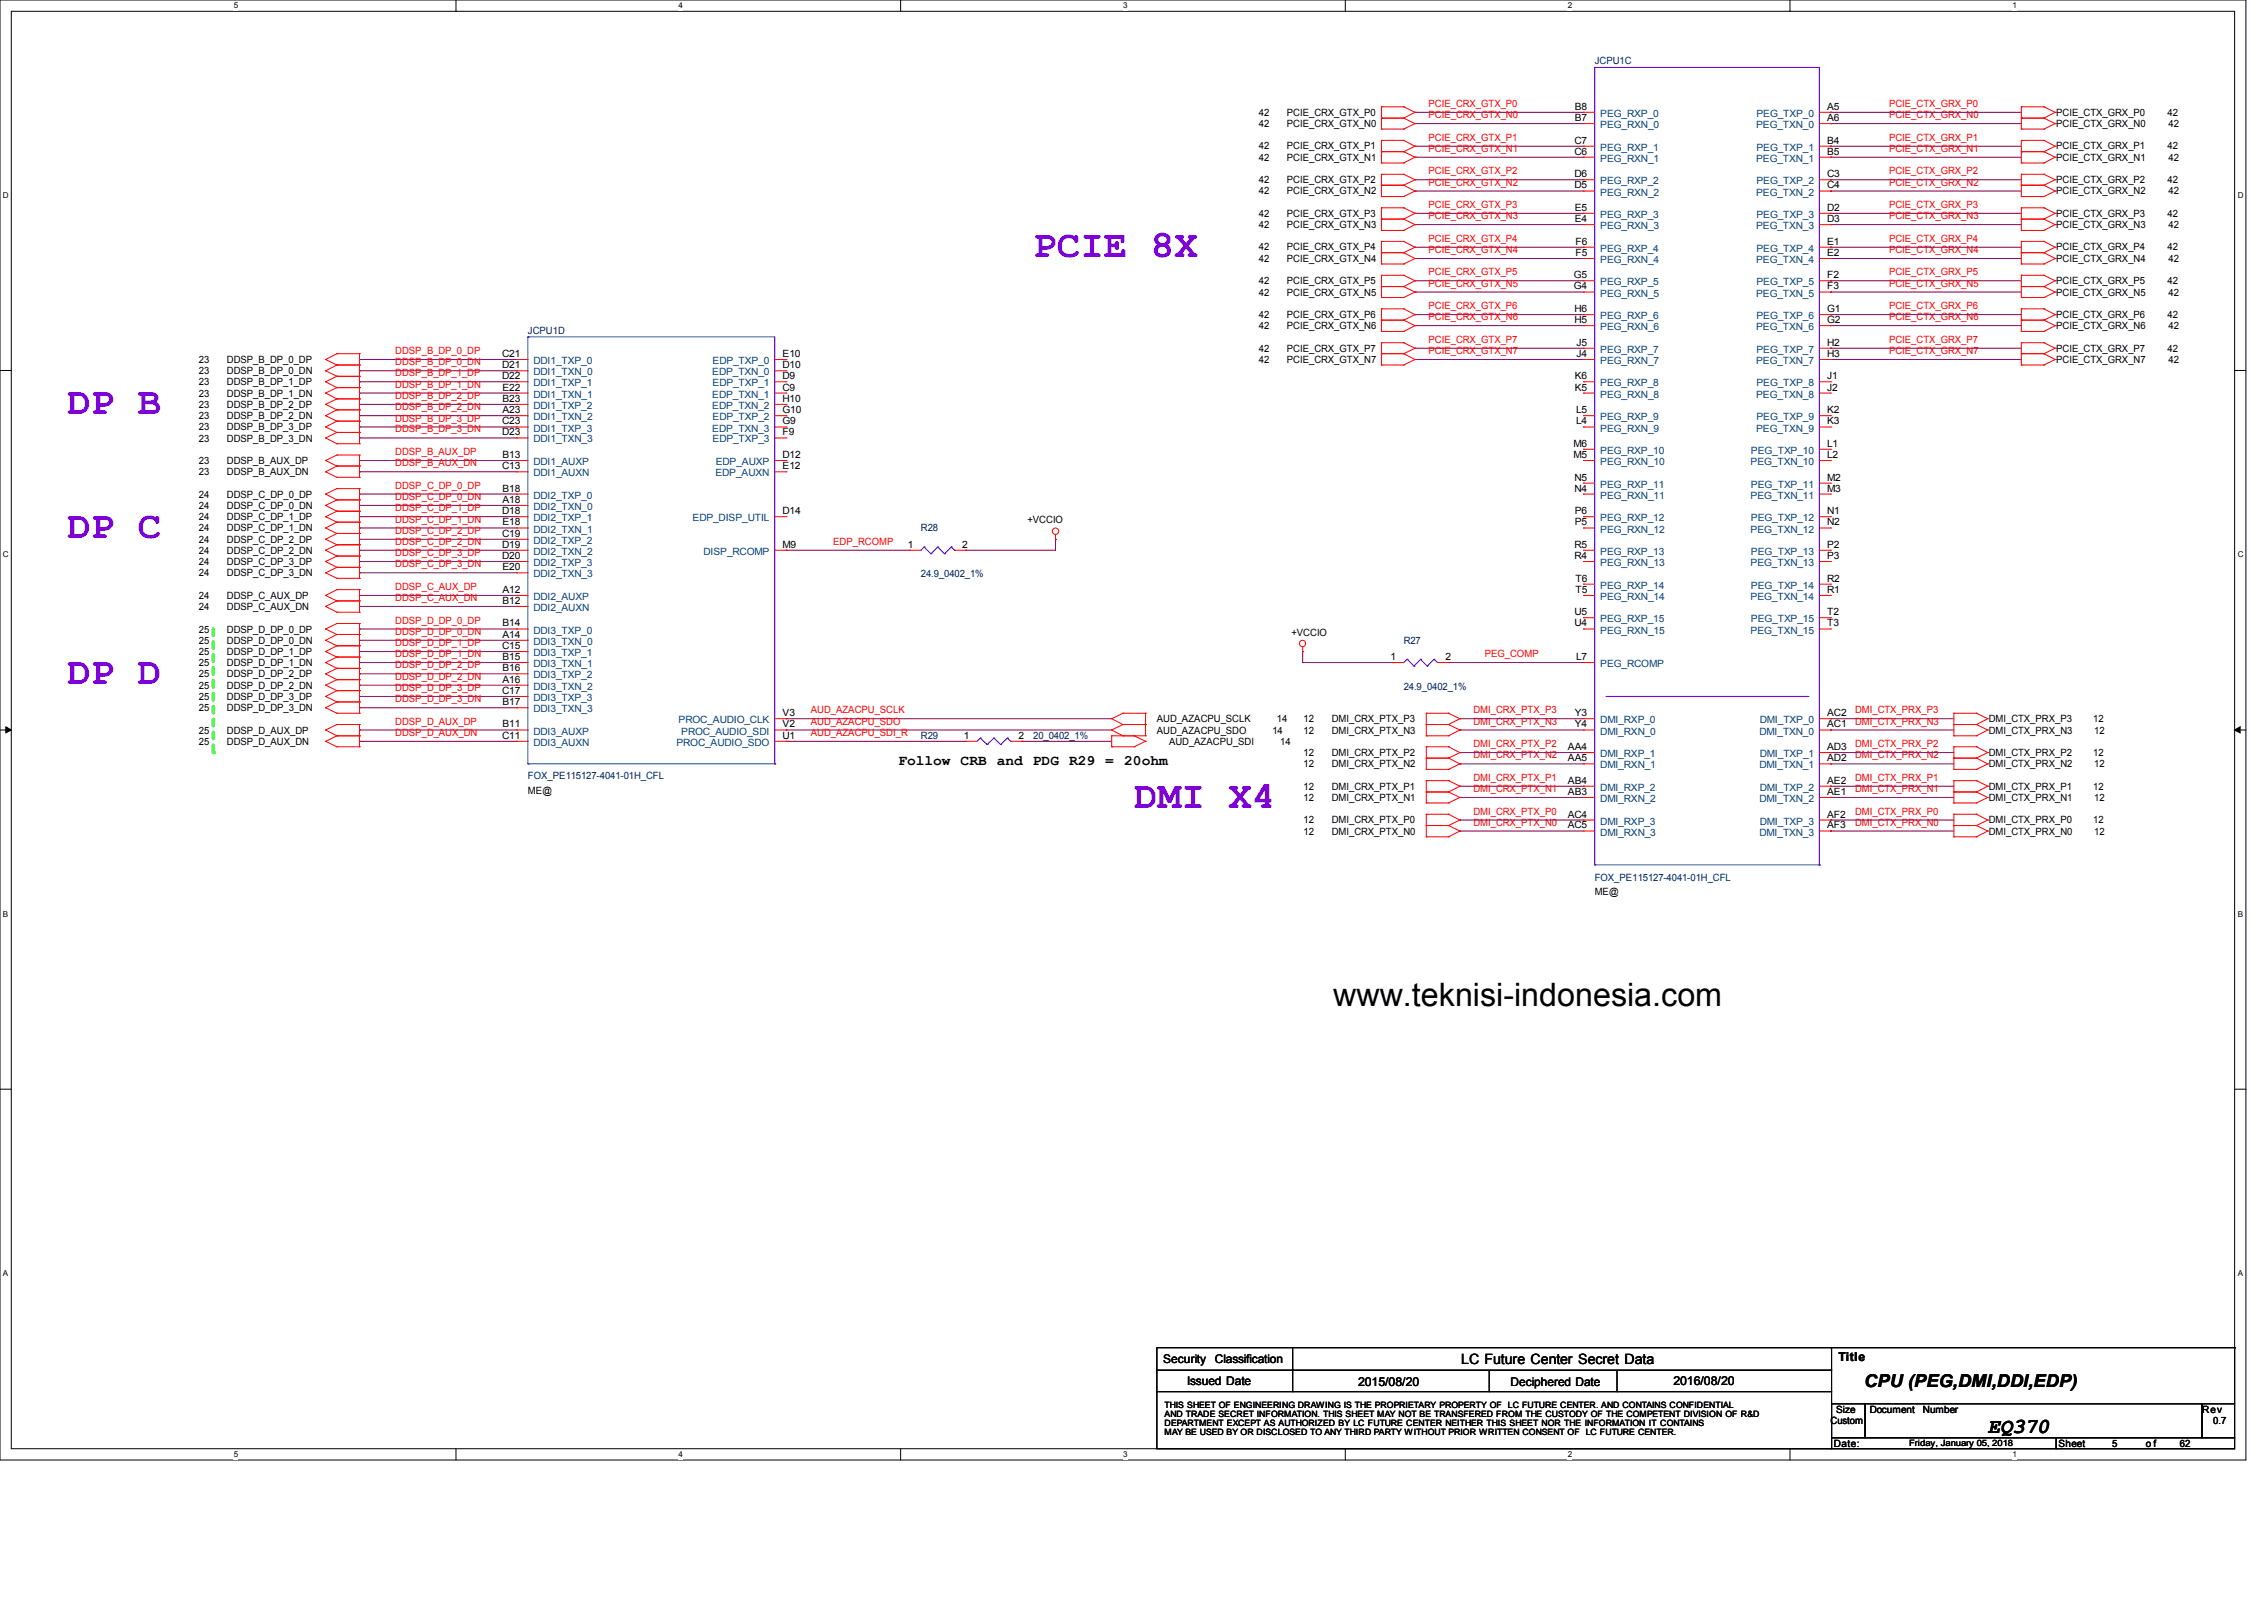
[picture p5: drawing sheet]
<svg xmlns="http://www.w3.org/2000/svg" width="297mm" height="210mm" viewBox="0 0 297 210" stroke-linecap="round" stroke-linejoin="round" font-family="sans-serif">
<defs><g id="words">
<g font-size="5.1" fill="#8000ff">
<text x="135.5" y="33.7">PCIE 8X</text>
<text x="8.8" y="54.4">DP B</text>
<text x="8.8" y="70.6">DP C</text>
<text x="8.8" y="89.7">DP D</text>
<text x="148.8" y="105.9">DMI X4</text>
</g>
<text font-size="4.2" x="174.9" y="131.9">www.teknisi-indonesia.com</text>
<text font-size="2.8" x="260.8" y="188">EQ370</text>
<text font-size="2.3" x="244.6" y="181.9">CPU (PEG,DMI,DDI,EDP)</text>
<g font-size="1.9">
<text x="117.9" y="100.3">Follow CRB and PDG R29 =</text>
<text x="147.5" y="100.3">20ohm</text>
<text x="191.7" y="178.9">LC Future Center Secret Data</text>
</g>
<g font-size="1.6">
<text x="152.6" y="178.8">Security</text>
<text x="159.4" y="178.8">Classification</text>
<text x="241.2" y="178.5">Title</text>
<text x="155.7" y="181.6">Issued Date</text>
<text x="178.2" y="181.8">2015/08/20</text>
<text x="198.2" y="181.8">Deciphered Date</text>
<text x="219.5" y="181.6">2016/08/20</text>
</g>
<g font-size="1.3" fill="#000080">
<text x="209.2" y="8.4">JCPU1C</text>
<text x="69.3" y="43.8">JCPU1D</text>
<text x="120.8" y="69.7">R28</text>
<text x="120.8" y="75.7">24.9_0402_1%</text>
<text x="184.1" y="84.4">R27</text>
<text x="184.1" y="90.5">24.9_0402_1%</text>
<text x="120.8" y="96.9">R29</text>
<text x="135.5" y="96.9">20_0402_1%</text>
<text x="69.3" y="102.2">FOX_PE115127-4041-01H_CFL</text>
<text x="209.2" y="115.5">FOX_PE115127-4041-01H_CFL</text>
</g>
<g font-size="1.3">
<text x="165.1" y="15.2">42</text>
<text x="165.1" y="16.7">42</text>
<text x="168.8" y="15.2">PCIE_CRX_GTX_P0</text>
<text x="168.8" y="16.7">PCIE_CRX_GTX_N0</text>
<text x="206.6" y="15.9">B7</text>
<text x="206.6" y="14.4">B8</text>
<text x="239.7" y="15.9">A6</text>
<text x="239.7" y="14.4">A5</text>
<text x="269.7" y="16.7">PCIE_CTX_GRX_N0</text>
<text x="269.7" y="15.2">PCIE_CTX_GRX_P0</text>
<text x="284.3" y="15.2">42</text>
<text x="284.5" y="16.7">42</text>
<text x="165.1" y="19.6">42</text>
<text x="165.1" y="21.1">42</text>
<text x="168.8" y="19.6">PCIE_CRX_GTX_P1</text>
<text x="168.8" y="21.1">PCIE_CRX_GTX_N1</text>
<text x="206.5" y="23.2">D6</text>
<text x="206.5" y="20.3">C6</text>
<text x="206.5" y="18.8">C7</text>
<text x="239.7" y="23.2">C3</text>
<text x="239.7" y="20.3">B5</text>
<text x="239.7" y="18.8">B4</text>
<text x="269.7" y="21.1">PCIE_CTX_GRX_N1</text>
<text x="269.7" y="19.6">PCIE_CTX_GRX_P1</text>
<text x="284.3" y="19.6">42</text>
<text x="284.5" y="21.1">42</text>
<text x="165.1" y="24">42</text>
<text x="165.1" y="25.5">42</text>
<text x="165.1" y="28.4">42</text>
<text x="165.1" y="29.9">42</text>
<text x="168.8" y="24">PCIE_CRX_GTX_P2</text>
<text x="168.8" y="25.5">PCIE_CRX_GTX_N2</text>
<text x="168.8" y="28.4">PCIE_CRX_GTX_P3</text>
<text x="168.8" y="29.9">PCIE_CRX_GTX_N3</text>
<text x="206.5" y="24.7">D5</text>
<text x="206.6" y="27.6">E5</text>
<text x="206.6" y="29.1">E4</text>
<text x="239.7" y="27.6">D2</text>
<text x="239.7" y="29.1">D3</text>
<text x="239.7" y="24.7">C4</text>
<text x="269.7" y="25.5">PCIE_CTX_GRX_N2</text>
<text x="269.7" y="24">PCIE_CTX_GRX_P2</text>
<text x="269.7" y="29.9">PCIE_CTX_GRX_N3</text>
<text x="269.7" y="28.4">PCIE_CTX_GRX_P3</text>
<text x="284.3" y="24">42</text>
<text x="284.3" y="28.4">42</text>
<text x="284.5" y="25.5">42</text>
<text x="284.5" y="29.9">42</text>
<text x="165.1" y="32.9">42</text>
<text x="165.1" y="34.3">42</text>
<text x="168.8" y="32.9">PCIE_CRX_GTX_P4</text>
<text x="168.8" y="34.3">PCIE_CRX_GTX_N4</text>
<text x="206.7" y="32.1">F6</text>
<text x="206.7" y="33.6">F5</text>
<text x="239.7" y="33.6">E2</text>
<text x="239.7" y="32.1">E1</text>
<text x="269.7" y="34.3">PCIE_CTX_GRX_N4</text>
<text x="269.7" y="32.9">PCIE_CTX_GRX_P4</text>
<text x="284.3" y="32.9">42</text>
<text x="284.5" y="34.3">42</text>
<text x="165.1" y="37.3">42</text>
<text x="165.1" y="38.8">42</text>
<text x="165.1" y="41.7">42</text>
<text x="168.8" y="37.3">PCIE_CRX_GTX_P5</text>
<text x="168.8" y="38.8">PCIE_CRX_GTX_N5</text>
<text x="168.8" y="41.7">PCIE_CRX_GTX_P6</text>
<text x="206.5" y="38">G4</text>
<text x="206.5" y="36.5">G5</text>
<text x="206.5" y="40.9">H6</text>
<text x="239.7" y="40.9">G1</text>
<text x="239.7" y="36.5">F2</text>
<text x="239.7" y="38">F3</text>
<text x="269.7" y="38.8">PCIE_CTX_GRX_N5</text>
<text x="269.7" y="37.3">PCIE_CTX_GRX_P5</text>
<text x="269.7" y="41.7">PCIE_CTX_GRX_P6</text>
<text x="284.3" y="37.3">42</text>
<text x="284.3" y="41.7">42</text>
<text x="284.5" y="38.8">42</text>
<text x="26.1" y="47.6">23</text>
<text x="29.8" y="47.6">DDSP_B_DP_0_DP</text>
<text x="65.9" y="46.8">C21</text>
<text x="102.7" y="46.8">E10</text>
<text x="165.1" y="43.2">42</text>
<text x="165.1" y="46.1">42</text>
<text x="165.1" y="47.6">42</text>
<text x="168.8" y="43.2">PCIE_CRX_GTX_N6</text>
<text x="168.8" y="46.1">PCIE_CRX_GTX_P7</text>
<text x="168.8" y="47.6">PCIE_CRX_GTX_N7</text>
<text x="206.5" y="42.4">H5</text>
<text x="206.8" y="45.3">J5</text>
<text x="206.8" y="46.8">J4</text>
<text x="239.7" y="46.8">H3</text>
<text x="239.7" y="45.3">H2</text>
<text x="239.7" y="42.4">G2</text>
<text x="269.7" y="43.2">PCIE_CTX_GRX_N6</text>
<text x="269.7" y="47.6">PCIE_CTX_GRX_N7</text>
<text x="269.7" y="46.1">PCIE_CTX_GRX_P7</text>
<text x="284.3" y="46.1">42</text>
<text x="284.5" y="43.2">42</text>
<text x="284.5" y="47.6">42</text>
<text x="26.1" y="49.1">23</text>
<text x="26.1" y="50.5">23</text>
<text x="26.1" y="52">23</text>
<text x="26.1" y="53.5">23</text>
<text x="29.8" y="49.1">DDSP_B_DP_0_DN</text>
<text x="29.8" y="50.5">DDSP_B_DP_1_DP</text>
<text x="29.8" y="52">DDSP_B_DP_1_DN</text>
<text x="29.8" y="53.5">DDSP_B_DP_2_DP</text>
<text x="65.9" y="48.3">D21</text>
<text x="65.9" y="49.7">D22</text>
<text x="65.9" y="52.7">B23</text>
<text x="65.9" y="51.2">E22</text>
<text x="102.7" y="49.7">D9</text>
<text x="102.7" y="48.3">D10</text>
<text x="102.7" y="52.7">H10</text>
<text x="102.7" y="51.2">C9</text>
<text x="206.6" y="51.2">K5</text>
<text x="206.6" y="49.7">K6</text>
<text x="239.7" y="51.2">J2</text>
<text x="239.7" y="49.7">J1</text>
<text x="26.1" y="54.9">23</text>
<text x="26.1" y="56.4">23</text>
<text x="26.1" y="57.9">23</text>
<text x="29.8" y="54.9">DDSP_B_DP_2_DN</text>
<text x="29.8" y="56.4">DDSP_B_DP_3_DP</text>
<text x="29.8" y="57.9">DDSP_B_DP_3_DN</text>
<text x="65.9" y="55.7">C23</text>
<text x="65.9" y="57.1">D23</text>
<text x="65.9" y="54.2">A23</text>
<text x="102.7" y="57.1">F9</text>
<text x="102.7" y="55.7">G9</text>
<text x="102.7" y="54.2">G10</text>
<text x="206.4" y="58.6">M6</text>
<text x="206.8" y="54.2">L5</text>
<text x="206.8" y="55.7">L4</text>
<text x="239.7" y="54.2">K2</text>
<text x="239.7" y="55.7">K3</text>
<text x="239.7" y="58.6">L1</text>
<text x="26.1" y="65.3">24</text>
<text x="26.1" y="60.9">23</text>
<text x="26.1" y="62.3">23</text>
<text x="29.8" y="60.9">DDSP_B_AUX_DP</text>
<text x="29.8" y="62.3">DDSP_B_AUX_DN</text>
<text x="29.8" y="65.3">DDSP_C_DP_0_DP</text>
<text x="65.9" y="61.6">C13</text>
<text x="65.9" y="60.1">B13</text>
<text x="65.9" y="64.5">B18</text>
<text x="65.9" y="66">A18</text>
<text x="102.7" y="61.6">E12</text>
<text x="102.7" y="60.1">D12</text>
<text x="206.4" y="60.1">M5</text>
<text x="206.5" y="64.5">N4</text>
<text x="206.5" y="63">N5</text>
<text x="239.7" y="64.5">M3</text>
<text x="239.7" y="63">M2</text>
<text x="239.7" y="60.1">L2</text>
<text x="26.1" y="68.2">24</text>
<text x="26.1" y="69.7">24</text>
<text x="26.1" y="71.2">24</text>
<text x="26.1" y="66.8">24</text>
<text x="29.8" y="68.2">DDSP_C_DP_1_DP</text>
<text x="29.8" y="69.7">DDSP_C_DP_1_DN</text>
<text x="29.8" y="71.2">DDSP_C_DP_2_DP</text>
<text x="29.8" y="66.8">DDSP_C_DP_0_DN</text>
<text x="65.9" y="67.4">D18</text>
<text x="65.9" y="70.4">C19</text>
<text x="65.9" y="71.8">D19</text>
<text x="65.9" y="68.9">E18</text>
<text x="102.7" y="67.4">D14</text>
<text x="102.7" y="71.8">M9</text>
<text x="119.1" y="71.8">1</text>
<text x="126.2" y="71.8">2</text>
<text x="134.8" y="68.7">+VCCIO</text>
<text x="206.5" y="71.8">R5</text>
<text x="206.6" y="68.9">P5</text>
<text x="206.6" y="67.4">P6</text>
<text x="239.7" y="71.8">P2</text>
<text x="239.7" y="67.4">N1</text>
<text x="239.7" y="68.9">N2</text>
<text x="26.1" y="72.6">24</text>
<text x="26.1" y="74.1">24</text>
<text x="26.1" y="75.6">24</text>
<text x="29.8" y="72.6">DDSP_C_DP_2_DN</text>
<text x="29.8" y="74.1">DDSP_C_DP_3_DP</text>
<text x="29.8" y="75.6">DDSP_C_DP_3_DN</text>
<text x="65.9" y="73.3">D20</text>
<text x="65.9" y="77.8">A12</text>
<text x="65.9" y="74.8">E20</text>
<text x="206.5" y="73.3">R4</text>
<text x="206.7" y="76.3">T6</text>
<text x="206.7" y="77.8">T5</text>
<text x="239.7" y="76.3">R2</text>
<text x="239.7" y="77.8">R1</text>
<text x="239.7" y="73.3">P3</text>
<text x="26.1" y="78.5">24</text>
<text x="26.1" y="80">24</text>
<text x="26.1" y="83">25</text>
<text x="29.8" y="78.5">DDSP_C_AUX_DP</text>
<text x="29.8" y="80">DDSP_C_AUX_DN</text>
<text x="29.8" y="83">DDSP_D_DP_0_DP</text>
<text x="65.9" y="79.2">B12</text>
<text x="65.9" y="83.7">A14</text>
<text x="65.9" y="82.2">B14</text>
<text x="169.4" y="83.4">+VCCIO</text>
<text x="206.5" y="82.2">U4</text>
<text x="206.5" y="80.7">U5</text>
<text x="239.7" y="82.2">T3</text>
<text x="239.7" y="80.7">T2</text>
<text x="26.1" y="85.9">25</text>
<text x="26.1" y="87.4">25</text>
<text x="26.1" y="88.9">25</text>
<text x="26.1" y="84.4">25</text>
<text x="29.8" y="85.9">DDSP_D_DP_1_DP</text>
<text x="29.8" y="87.4">DDSP_D_DP_1_DN</text>
<text x="29.8" y="88.9">DDSP_D_DP_2_DP</text>
<text x="29.8" y="84.4">DDSP_D_DP_0_DN</text>
<text x="65.9" y="85.1">C15</text>
<text x="65.9" y="89.5">A16</text>
<text x="65.9" y="88.1">B16</text>
<text x="65.9" y="86.6">B15</text>
<text x="182.4" y="86.6">1</text>
<text x="189.6" y="86.6">2</text>
<text x="206.8" y="86.6">L7</text>
<text x="26.1" y="90.3">25</text>
<text x="26.1" y="91.8">25</text>
<text x="26.1" y="93.3">25</text>
<text x="29.8" y="90.3">DDSP_D_DP_2_DN</text>
<text x="29.8" y="91.8">DDSP_D_DP_3_DP</text>
<text x="29.8" y="93.3">DDSP_D_DP_3_DN</text>
<text x="65.9" y="91">C17</text>
<text x="65.9" y="95.4">B11</text>
<text x="65.9" y="92.5">B17</text>
<text x="102.7" y="93.9">V3</text>
<text x="102.7" y="95.4">V2</text>
<text x="151.8" y="94.7">AUD_AZACPU_SCLK</text>
<text x="167.5" y="94.7">14</text>
<text x="171" y="94.7">12</text>
<text x="174.7" y="94.7">DMI_CRX_PTX_P3</text>
<text x="206.6" y="95.4">Y4</text>
<text x="206.6" y="93.9">Y3</text>
<text x="239.7" y="93.9">AC2</text>
<text x="239.7" y="95.4">AC1</text>
<text x="260.9" y="94.7">DMI_CTX_PRX_P3</text>
<text x="274.6" y="94.7">12</text>
<text x="26.1" y="96.2">25</text>
<text x="26.1" y="97.7">25</text>
<text x="29.8" y="96.2">DDSP_D_AUX_DP</text>
<text x="29.8" y="97.7">DDSP_D_AUX_DN</text>
<text x="65.9" y="96.9">C11</text>
<text x="102.7" y="96.9">U1</text>
<text x="126.4" y="96.9">1</text>
<text x="133.6" y="96.9">2</text>
<text x="151.8" y="96.2">AUD_AZACPU_SDO</text>
<text x="153.4" y="97.7">AUD_AZACPU_SDI</text>
<text x="166.9" y="96.2">14</text>
<text x="167.9" y="97.7">14</text>
<text x="171" y="96.2">12</text>
<text x="171" y="99.1">12</text>
<text x="171" y="100.6">12</text>
<text x="174.7" y="96.2">DMI_CRX_PTX_N3</text>
<text x="174.7" y="99.1">DMI_CRX_PTX_P2</text>
<text x="174.7" y="100.6">DMI_CRX_PTX_N2</text>
<text x="205.7" y="99.9">AA5</text>
<text x="205.7" y="98.4">AA4</text>
<text x="239.7" y="99.9">AD2</text>
<text x="239.7" y="98.4">AD3</text>
<text x="260.9" y="96.2">DMI_CTX_PRX_N3</text>
<text x="260.9" y="100.6">DMI_CTX_PRX_N2</text>
<text x="260.9" y="99.1">DMI_CTX_PRX_P2</text>
<text x="274.6" y="99.1">12</text>
<text x="274.7" y="96.2">12</text>
<text x="274.7" y="100.6">12</text>
<text x="69.3" y="104.2">ME@</text>
<text x="171" y="108">12</text>
<text x="171" y="105.1">12</text>
<text x="171" y="103.6">12</text>
<text x="174.7" y="108">DMI_CRX_PTX_P0</text>
<text x="174.7" y="105.1">DMI_CRX_PTX_N1</text>
<text x="174.7" y="103.6">DMI_CRX_PTX_P1</text>
<text x="205.7" y="107.2">AC4</text>
<text x="205.7" y="102.8">AB4</text>
<text x="205.7" y="104.3">AB3</text>
<text x="239.7" y="102.8">AE2</text>
<text x="239.7" y="104.3">AE1</text>
<text x="239.7" y="107.2">AF2</text>
<text x="260.9" y="108">DMI_CTX_PRX_P0</text>
<text x="260.9" y="103.6">DMI_CTX_PRX_P1</text>
<text x="260.9" y="105.1">DMI_CTX_PRX_N1</text>
<text x="274.6" y="108">12</text>
<text x="274.6" y="103.6">12</text>
<text x="274.7" y="105.1">12</text>
<text x="171" y="109.5">12</text>
<text x="174.7" y="109.5">DMI_CRX_PTX_N0</text>
<text x="205.7" y="108.7">AC5</text>
<text x="239.7" y="108.7">AF3</text>
<text x="260.9" y="109.5">DMI_CTX_PRX_N0</text>
<text x="274.7" y="109.5">12</text>
<text x="209.2" y="117.4">ME@</text>
<text x="240.9" y="185.3">Size</text>
<text x="245.3" y="185.3">Document</text>
<text x="252.3" y="185.3">Number</text>
<text x="288.9" y="185.3">Rev</text>
<text x="240.1" y="186.8">Custom</text>
<text x="240.6" y="189.8">Date:</text>
<text x="270" y="189.8">Sheet</text>
<text x="277.1" y="189.8">5</text>
<text x="281.5" y="189.8">o f</text>
<text x="285.9" y="189.8">62</text>
<text x="290.4" y="186.8">0.7</text>
</g>
<g font-size="1.3" fill="#f00">
<text x="187.4" y="14">PCIE_CRX_GTX_P0</text>
<text x="187.4" y="15.5">PCIE_CRX_GTX_N0</text>
<text x="247.8" y="15.5">PCIE_CTX_GRX_N0</text>
<text x="247.8" y="14">PCIE_CTX_GRX_P0</text>
<text x="187.4" y="18.5">PCIE_CRX_GTX_P1</text>
<text x="187.4" y="19.9">PCIE_CRX_GTX_N1</text>
<text x="187.4" y="22.9">PCIE_CRX_GTX_P2</text>
<text x="247.8" y="18.5">PCIE_CTX_GRX_P1</text>
<text x="247.8" y="19.9">PCIE_CTX_GRX_N1</text>
<text x="247.8" y="22.9">PCIE_CTX_GRX_P2</text>
<text x="187.4" y="24.3">PCIE_CRX_GTX_N2</text>
<text x="187.4" y="27.3">PCIE_CRX_GTX_P3</text>
<text x="187.4" y="28.7">PCIE_CRX_GTX_N3</text>
<text x="247.8" y="24.3">PCIE_CTX_GRX_N2</text>
<text x="247.8" y="27.3">PCIE_CTX_GRX_P3</text>
<text x="247.8" y="28.7">PCIE_CTX_GRX_N3</text>
<text x="187.4" y="31.7">PCIE_CRX_GTX_P4</text>
<text x="187.4" y="33.2">PCIE_CRX_GTX_N4</text>
<text x="247.8" y="33.2">PCIE_CTX_GRX_N4</text>
<text x="247.8" y="31.7">PCIE_CTX_GRX_P4</text>
<text x="187.4" y="36.1">PCIE_CRX_GTX_P5</text>
<text x="187.4" y="37.6">PCIE_CRX_GTX_N5</text>
<text x="187.4" y="40.6">PCIE_CRX_GTX_P6</text>
<text x="187.4" y="42">PCIE_CRX_GTX_N6</text>
<text x="247.8" y="36.1">PCIE_CTX_GRX_P5</text>
<text x="247.8" y="37.6">PCIE_CTX_GRX_N5</text>
<text x="247.8" y="42">PCIE_CTX_GRX_N6</text>
<text x="247.8" y="40.6">PCIE_CTX_GRX_P6</text>
<text x="51.9" y="46.4">DDSP_B_DP_0_DP</text>
<text x="51.9" y="47.9">DDSP_B_DP_0_DN</text>
<text x="187.4" y="45">PCIE_CRX_GTX_P7</text>
<text x="187.4" y="46.4">PCIE_CRX_GTX_N7</text>
<text x="247.8" y="45">PCIE_CTX_GRX_P7</text>
<text x="247.8" y="46.4">PCIE_CTX_GRX_N7</text>
<text x="51.9" y="49.4">DDSP_B_DP_1_DP</text>
<text x="51.9" y="50.8">DDSP_B_DP_1_DN</text>
<text x="51.9" y="52.3">DDSP_B_DP_2_DP</text>
<text x="51.9" y="53.8">DDSP_B_DP_2_DN</text>
<text x="51.9" y="55.3">DDSP_B_DP_3_DP</text>
<text x="51.9" y="56.7">DDSP_B_DP_3_DN</text>
<text x="51.9" y="59.7">DDSP_B_AUX_DP</text>
<text x="51.9" y="61.2">DDSP_B_AUX_DN</text>
<text x="51.9" y="64.1">DDSP_C_DP_0_DP</text>
<text x="51.9" y="65.6">DDSP_C_DP_0_DN</text>
<text x="51.9" y="67.1">DDSP_C_DP_1_DP</text>
<text x="51.9" y="68.5">DDSP_C_DP_1_DN</text>
<text x="51.9" y="70">DDSP_C_DP_2_DP</text>
<text x="51.9" y="71.5">DDSP_C_DP_2_DN</text>
<text x="109.3" y="71.5">EDP_RCOMP</text>
<text x="51.9" y="72.9">DDSP_C_DP_3_DP</text>
<text x="51.9" y="74.4">DDSP_C_DP_3_DN</text>
<text x="51.9" y="77.4">DDSP_C_AUX_DP</text>
<text x="51.9" y="78.8">DDSP_C_AUX_DN</text>
<text x="51.9" y="81.8">DDSP_D_DP_0_DP</text>
<text x="51.9" y="83.3">DDSP_D_DP_0_DN</text>
<text x="51.9" y="84.8">DDSP_D_DP_1_DP</text>
<text x="51.9" y="86.2">DDSP_D_DP_1_DN</text>
<text x="51.9" y="87.7">DDSP_D_DP_2_DP</text>
<text x="51.9" y="89.2">DDSP_D_DP_2_DN</text>
<text x="194.8" y="86.2">PEG_COMP</text>
<text x="51.9" y="90.6">DDSP_D_DP_3_DP</text>
<text x="51.9" y="92.1">DDSP_D_DP_3_DN</text>
<text x="51.9" y="95">DDSP_D_AUX_DP</text>
<text x="106.4" y="93.6">AUD_AZACPU_SCLK</text>
<text x="106.4" y="95">AUD_AZACPU_SDO</text>
<text x="193.3" y="95">DMI_CRX_PTX_N3</text>
<text x="193.3" y="93.6">DMI_CRX_PTX_P3</text>
<text x="243.4" y="93.6">DMI_CTX_PRX_P3</text>
<text x="243.4" y="95">DMI_CTX_PRX_N3</text>
<text x="51.9" y="96.5">DDSP_D_AUX_DN</text>
<text x="106.4" y="96.5">AUD_AZACPU_SDI_R</text>
<text x="193.3" y="99.5">DMI_CRX_PTX_N2</text>
<text x="193.3" y="98">DMI_CRX_PTX_P2</text>
<text x="243.4" y="99.5">DMI_CTX_PRX_N2</text>
<text x="243.4" y="98">DMI_CTX_PRX_P2</text>
<text x="193.3" y="106.8">DMI_CRX_PTX_P0</text>
<text x="193.3" y="102.4">DMI_CRX_PTX_P1</text>
<text x="193.3" y="103.9">DMI_CRX_PTX_N1</text>
<text x="243.4" y="106.8">DMI_CTX_PRX_P0</text>
<text x="243.4" y="103.9">DMI_CTX_PRX_N1</text>
<text x="243.4" y="102.4">DMI_CTX_PRX_P1</text>
<text x="193.3" y="108.3">DMI_CRX_PTX_N0</text>
<text x="243.4" y="108.3">DMI_CTX_PRX_N0</text>
</g>
<g font-size="1.3" fill="#004080">
<text x="209.9" y="16.8">PEG_RXN_0</text>
<text x="209.9" y="15.3">PEG_RXP_0</text>
<text x="230.4" y="16.8">PEG_TXN_0</text>
<text x="230.4" y="15.3">PEG_TXP_0</text>
<text x="209.9" y="21.2">PEG_RXN_1</text>
<text x="209.9" y="19.8">PEG_RXP_1</text>
<text x="230.4" y="21.2">PEG_TXN_1</text>
<text x="230.4" y="19.8">PEG_TXP_1</text>
<text x="209.9" y="28.6">PEG_RXP_3</text>
<text x="209.9" y="25.7">PEG_RXN_2</text>
<text x="209.9" y="24.2">PEG_RXP_2</text>
<text x="230.4" y="25.7">PEG_TXN_2</text>
<text x="230.4" y="28.6">PEG_TXP_3</text>
<text x="230.4" y="24.2">PEG_TXP_2</text>
<text x="209.9" y="34.5">PEG_RXN_4</text>
<text x="209.9" y="33">PEG_RXP_4</text>
<text x="209.9" y="30.1">PEG_RXN_3</text>
<text x="230.4" y="34.5">PEG_TXN_4</text>
<text x="230.4" y="30.1">PEG_TXN_3</text>
<text x="230.4" y="33">PEG_TXP_4</text>
<text x="209.9" y="38.9">PEG_RXN_5</text>
<text x="209.9" y="41.9">PEG_RXP_6</text>
<text x="209.9" y="37.4">PEG_RXP_5</text>
<text x="230.4" y="38.9">PEG_TXN_5</text>
<text x="230.4" y="41.9">PEG_TXP_6</text>
<text x="230.4" y="37.4">PEG_TXP_5</text>
<text x="70" y="47.8">DDI1_TXP_0</text>
<text x="93.5" y="47.8">EDP_TXP_0</text>
<text x="209.9" y="43.3">PEG_RXN_6</text>
<text x="209.9" y="46.3">PEG_RXP_7</text>
<text x="209.9" y="47.8">PEG_RXN_7</text>
<text x="230.4" y="47.8">PEG_TXN_7</text>
<text x="230.4" y="43.3">PEG_TXN_6</text>
<text x="230.4" y="46.3">PEG_TXP_7</text>
<text x="70" y="53.6">DDI1_TXP_2</text>
<text x="70" y="49.2">DDI1_TXN_0</text>
<text x="70" y="50.7">DDI1_TXP_1</text>
<text x="70" y="52.2">DDI1_TXN_1</text>
<text x="93.4" y="49.2">EDP_TXN_0</text>
<text x="93.4" y="53.6">EDP_TXN_2</text>
<text x="93.4" y="52.2">EDP_TXN_1</text>
<text x="93.5" y="50.7">EDP_TXP_1</text>
<text x="209.9" y="52.2">PEG_RXN_8</text>
<text x="209.9" y="50.7">PEG_RXP_8</text>
<text x="230.4" y="52.2">PEG_TXN_8</text>
<text x="230.4" y="50.7">PEG_TXP_8</text>
<text x="70" y="56.6">DDI1_TXP_3</text>
<text x="70" y="55.1">DDI1_TXN_2</text>
<text x="70" y="58">DDI1_TXN_3</text>
<text x="93.4" y="56.6">EDP_TXN_3</text>
<text x="93.5" y="58">EDP_TXP_3</text>
<text x="93.5" y="55.1">EDP_TXP_2</text>
<text x="209.9" y="55.1">PEG_RXP_9</text>
<text x="209.9" y="56.6">PEG_RXN_9</text>
<text x="209.9" y="59.5">PEG_RXP_10</text>
<text x="229.7" y="59.5">PEG_TXP_10</text>
<text x="230.4" y="56.6">PEG_TXN_9</text>
<text x="230.4" y="55.1">PEG_TXP_9</text>
<text x="70" y="62.5">DDI1_AUXN</text>
<text x="70" y="65.4">DDI2_TXP_0</text>
<text x="70" y="61">DDI1_AUXP</text>
<text x="93.9" y="62.5">EDP_AUXN</text>
<text x="93.9" y="61">EDP_AUXP</text>
<text x="209.9" y="65.4">PEG_RXN_11</text>
<text x="209.9" y="64">PEG_RXP_11</text>
<text x="209.9" y="61">PEG_RXN_10</text>
<text x="229.7" y="65.4">PEG_TXN_11</text>
<text x="229.7" y="61">PEG_TXN_10</text>
<text x="229.7" y="64">PEG_TXP_11</text>
<text x="70" y="66.9">DDI2_TXN_0</text>
<text x="70" y="68.4">DDI2_TXP_1</text>
<text x="70" y="69.8">DDI2_TXN_1</text>
<text x="70" y="71.3">DDI2_TXP_2</text>
<text x="90.8" y="68.4">EDP_DISP_UTIL</text>
<text x="209.9" y="69.8">PEG_RXN_12</text>
<text x="209.9" y="68.4">PEG_RXP_12</text>
<text x="229.7" y="69.8">PEG_TXN_12</text>
<text x="229.7" y="68.4">PEG_TXP_12</text>
<text x="70" y="75.7">DDI2_TXN_3</text>
<text x="70" y="74.3">DDI2_TXP_3</text>
<text x="70" y="72.8">DDI2_TXN_2</text>
<text x="92.3" y="72.8">DISP_RCOMP</text>
<text x="209.9" y="74.3">PEG_RXN_13</text>
<text x="209.9" y="77.2">PEG_RXP_14</text>
<text x="209.9" y="72.8">PEG_RXP_13</text>
<text x="229.7" y="74.3">PEG_TXN_13</text>
<text x="229.7" y="77.2">PEG_TXP_14</text>
<text x="229.7" y="72.8">PEG_TXP_13</text>
<text x="70" y="83.1">DDI3_TXP_0</text>
<text x="70" y="78.7">DDI2_AUXP</text>
<text x="70" y="80.1">DDI2_AUXN</text>
<text x="209.9" y="78.7">PEG_RXN_14</text>
<text x="209.9" y="83.1">PEG_RXN_15</text>
<text x="209.9" y="81.6">PEG_RXP_15</text>
<text x="229.7" y="83.1">PEG_TXN_15</text>
<text x="229.7" y="78.7">PEG_TXN_14</text>
<text x="229.7" y="81.6">PEG_TXP_15</text>
<text x="70" y="89">DDI3_TXP_2</text>
<text x="70" y="87.5">DDI3_TXN_1</text>
<text x="70" y="86.1">DDI3_TXP_1</text>
<text x="70" y="84.6">DDI3_TXN_0</text>
<text x="209.9" y="87.5">PEG_RCOMP</text>
<text x="70" y="93.4">DDI3_TXN_3</text>
<text x="70" y="91.9">DDI3_TXP_3</text>
<text x="70" y="90.5">DDI3_TXN_2</text>
<text x="89" y="94.9">PROC_AUDIO_CLK</text>
<text x="209.9" y="94.9">DMI_RXP_0</text>
<text x="230.8" y="94.9">DMI_TXP_0</text>
<text x="70" y="96.4">DDI3_AUXP</text>
<text x="70" y="97.8">DDI3_AUXN</text>
<text x="88.7" y="97.8">PROC_AUDIO_SDO</text>
<text x="89.4" y="96.4">PROC_AUDIO_SDI</text>
<text x="209.9" y="96.4">DMI_RXN_0</text>
<text x="209.9" y="100.8">DMI_RXN_1</text>
<text x="209.9" y="99.3">DMI_RXP_1</text>
<text x="230.8" y="96.4">DMI_TXN_0</text>
<text x="230.8" y="100.8">DMI_TXN_1</text>
<text x="230.8" y="99.3">DMI_TXP_1</text>
<text x="209.9" y="103.7">DMI_RXP_2</text>
<text x="209.9" y="105.2">DMI_RXN_2</text>
<text x="230.8" y="105.2">DMI_TXN_2</text>
<text x="230.8" y="103.7">DMI_TXP_2</text>
<text x="209.9" y="109.6">DMI_RXN_3</text>
<text x="209.9" y="108.2">DMI_RXP_3</text>
<text x="230.8" y="109.6">DMI_TXN_3</text>
<text x="230.8" y="108.2">DMI_TXP_3</text>
</g>
<g font-size="1.1">
<text x="30.7" y="1.1">5</text>
<text x="89" y="1.1">4</text>
<text x="147.3" y="1.1">3</text>
<text x="205.7" y="1.1">2</text>
<text x="264" y="1.1">1</text>
<text x=".4" y="26">D</text>
<text x="293.6" y="26">D</text>
<text x=".4" y="73.1">C</text>
<text x="293.6" y="73.1">C</text>
<text x=".4" y="120.3">B</text>
<text x="293.6" y="120.3">B</text>
<text x=".4" y="167.4">A</text>
<text x="293.6" y="167.4">A</text>
<text x="152.8" y="185.8">AND TRADE SECRET INFORMATION. THIS SHEET MAY NOT BE TRANSFERED FROM THE CUSTODY OF THE COMPETENT DIVISION OF R&amp;D</text>
<text x="152.8" y="184.7">THIS SHEET OF ENGINEERING DRAWING IS THE PROPRIETARY PROPERTY OF LC FUTURE CENTER. AND CONTAINS CONFIDENTIAL</text>
<text x="30.7" y="191.2">5</text>
<text x="89" y="191.2">4</text>
<text x="147.3" y="191.2">3</text>
<text x="152.8" y="187">DEPARTMENT EXCEPT AS AUTHORIZED BY LC FUTURE CENTER NEITHER THIS SHEET NOR THE INFORMATION IT CONTAINS</text>
<text x="152.8" y="188.2">MAY BE USED BY OR DISCLOSED TO ANY THIRD PARTY WITHOUT PRIOR WRITTEN CONSENT OF LC FUTURE CENTER.</text>
<text x="205.7" y="191.2">2</text>
<text x="250.4" y="189.7">Friday, January 05, 2018</text>
<text x="264" y="191.2">1</text>
</g>
</g></defs>
<path d="M0 0h294.6v191.5h-294.6zM1.5 1.5h291.6v188.5h-291.6z" fill="none" stroke="#000" stroke-width=".13"/>
<g fill="#fff">
<path d="M30.6 .2h.6v1.2h-.6z"/>
<path d="M30.6 190.2h.6v1.2h-.6z"/>
</g>
<path d="M59.8 0v1.5M59.8 190v1.5" fill="none" stroke="#000" stroke-width=".13"/>
<g fill="#fff">
<path d="M89 .2h.6v1.2h-.6z"/>
<path d="M89 190.2h.6v1.2h-.6z"/>
</g>
<path d="M118.1 0v1.5M118.1 190v1.5" fill="none" stroke="#000" stroke-width=".13"/>
<g fill="#fff">
<path d="M147.3 .2h.6v1.2h-.6z"/>
<path d="M147.3 190.2h.6v1.2h-.6z"/>
</g>
<path d="M176.5 0v1.5M176.5 190v1.5" fill="none" stroke="#000" stroke-width=".13"/>
<g fill="#fff">
<path d="M205.7 .2h.5v1.2h-.5z"/>
<path d="M205.7 190.2h.5v1.2h-.5z"/>
</g>
<path d="M234.8 0v1.5M234.8 190v1.5" fill="none" stroke="#000" stroke-width=".13"/>
<g fill="#fff">
<path d="M264 .2h.6v1.2h-.6z"/>
<path d="M264 190.2h.6v1.2h-.6z"/>
<path d="M.4 25h.7v1.2h-.7z"/>
<path d="M293.5 25h.8v1.2h-.8z"/>
<path d="M.4 72.1h.7v1.2h-.7z"/>
<path d="M293.5 72.1h.8v1.2h-.8z"/>
</g>
<path d="M0 48.6h1.5M293.1 48.6h1.5" fill="none" stroke="#000" stroke-width=".13"/>
<g fill="#fff">
<path d="M.4 119.3h.7v1.2h-.7z"/>
<path d="M293.5 119.3h.8v1.2h-.8z"/>
</g>
<path d="M0 95.8h1.5M293.1 95.8h1.5" fill="none" stroke="#000" stroke-width=".13"/>
<path d="M.8 95.3l.7 .5-.7 .3zM293.1 95.8l.8-.5v.8z" fill="#000" stroke="#000" stroke-width=".13"/>
<g fill="#fff">
<path d="M.4 166.4h.7v1.2h-.7z"/>
<path d="M293.5 166.4h.8v1.2h-.8z"/>
</g>
<path d="M0 142.9h1.5M293.1 142.9h1.5" fill="none" stroke="#000" stroke-width=".13"/>
<path d="M28 82.5v16.2" fill="none" stroke="#0f0" stroke-width=".42" stroke-dasharray=".8 .8"/>
<circle cx="28" cy="98.7" r=".21" fill="#0f0" stroke-dasharray=".8 .8"/>
<g fill="none" stroke="#800040" stroke-width=".13">
<path d="M185.6 14.7h.1M185.6 16.2h.1M185.6 19.2h.1M185.6 16.2h22.1M185.6 14.7h22.1M185.6 19.2h22.1M240.1 16.2h.1M240.1 14.7h.1M240.1 19.2h.1M240.1 16.2h25.1M240.1 14.7h25.1M240.1 19.2h25.1"/>
<path d="M185.6 20.6h.1M185.6 23.6h.1M185.6 25.1h.1M185.6 28h.1M185.6 29.5h.1M185.6 32.4h.1M185.6 33.9h.1M185.6 36.8h.1M185.6 38.3h.1M185.6 20.6h22.1M185.6 23.6h22.1M185.6 25.1h22.1"/>
<path d="M185.6 28h22.1M185.6 29.5h22.1M185.6 32.4h22.1M185.6 33.9h22.1M185.6 36.8h22.1M185.6 38.3h22.1M240.1 20.6h.1M240.1 25.1h.1M240.1 23.6h.1M240.1 28h.1M240.1 29.5h.1M240.1 33.9h.1"/>
<path d="M240.1 32.4h.1M240.1 36.8h.1M240.1 38.3h.1M240.1 20.6h25.1M240.1 23.6h25.1M240.1 25.1h25.1M240.1 28h25.1M240.1 29.5h25.1M240.1 32.4h25.1M240.1 33.9h25.1M240.1 36.8h25.1M240.1 38.3h25.1"/>
<path d="M47.2 47.2h20.6M47.2 48.6h20.6M47.2 50.1h20.6M47.2 51.6h20.6M47.2 53h20.6M47.2 54.5h20.6M47.2 56h20.6M47.2 57.4h20.6M47.2 47.2h.1M47.2 48.6h.1M47.2 50.1h.1M47.2 51.6h.1"/>
<path d="M47.2 53h.1M47.2 54.5h.1M47.2 56h.1M47.2 57.4h.1M185.6 41.3h.1M185.6 42.7h.1M185.6 45.7h.1M185.6 47.2h.1M185.6 41.3h22.1M185.6 42.7h22.1M185.6 45.7h22.1M185.6 47.2h22.1"/>
<path d="M240.1 42.7h.1M240.1 41.3h.1M240.1 45.7h.1M240.1 47.2h.1M240.1 41.3h25.1M240.1 42.7h25.1M240.1 45.7h25.1M240.1 47.2h25.1M47.2 60.4h20.6M47.2 61.9h20.6M47.2 64.8h20.6M47.2 66.3h20.6"/>
<path d="M47.2 67.8h20.6M47.2 69.3h20.6M47.2 70.7h20.6M47.2 72.2h20.6M47.2 73.7h20.6M47.2 75.1h20.6M47.2 78.1h20.6M47.2 79.5h20.6M47.2 60.4h.1M47.2 61.9h.1M47.2 64.8h.1M47.2 66.3h.1"/>
<path d="M47.2 67.8h.1M47.2 69.3h.1M47.2 70.7h.1M47.2 72.2h.1M47.2 73.7h.1M47.2 75.1h.1M47.2 78.1h.1M47.2 79.5h.1M103.1 72.2h16.2M103.1 72.2h.1M126.7 72.2h.1M138.5 70.7h.1"/>
<path d="M138.5 70.7v1.5h-11.8M47.2 82.5h20.6M47.2 84h20.6M47.2 85.5h20.6M47.2 86.9h20.6M47.2 88.4h20.6M47.2 89.9h20.6M47.2 91.4h20.6M47.2 92.8h20.6M47.2 95.8h20.6M47.2 97.2h20.6M47.2 82.5h.1"/>
<path d="M47.2 84h.1M47.2 85.5h.1M47.2 86.9h.1M47.2 88.4h.1M47.2 89.9h.1M47.2 91.4h.1M47.2 92.8h.1M47.2 95.8h.1M47.2 97.2h.1M103.1 97.2h23.6M103.1 95.8h42.7M103.1 94.3h42.7"/>
<path d="M103.1 94.3h.1M103.1 95.8h.1M103.1 97.2h.1M134.1 97.2h.1M134.1 97.2h11.7M170.9 86.9h.1M170.9 86.9h11.8M170.9 85.5v1.4M182.7 86.9h.1M190 86.9h.1M190 86.9h17.7M191.5 95.8h.1"/>
<path d="M191.5 94.3h.1M191.5 98.7h.1M191.5 95.8h16.2M191.5 94.3h16.2M191.5 98.7h16.2M240.1 94.3h.1M240.1 95.8h.1M240.1 98.7h.1M240.1 95.8h16.2M240.1 94.3h16.2M240.1 98.7h16.2M191.5 109h.1"/>
<path d="M191.5 107.6h.1M191.5 100.2h.1M191.5 103.1h.1M191.5 104.6h.1M191.5 109h16.2M191.5 107.6h16.2M191.5 100.2h16.2M191.5 103.1h16.2M191.5 104.6h16.2M240.1 109h.1M240.1 107.6h.1M240.1 100.2h.1"/>
<path d="M240.1 104.6h.1M240.1 103.1h.1M240.1 109h16.2M240.1 107.6h16.2M240.1 100.2h16.2M240.1 103.1h16.2M240.1 104.6h16.2"/>
</g>
<g fill="none" stroke="#f00" stroke-width=".13">
<path d="M181.2 14h.1M181.2 15.5h.1M181.2 16.9h.1M181.2 18.4h.1M181.2 19.9h.1M181.2 15.5h2.9M181.2 16.9h2.9M181.2 19.9h2.9M181.2 14v2.9M181.2 18.4v3M181.2 14h2.9M181.2 18.4h2.9"/>
<path d="M184.1 14h.1M184.1 15.5h.1M184.1 16.9h.1M184.1 18.4h.1M184.1 19.9h.1M184.1 14l1.5 .7M184.1 15.5l1.5 .7M184.1 18.4l1.5 .8M184.1 19.9l1.5 .7M185.6 14.7l-1.5 .8M185.6 16.2l-1.5 .7M185.6 19.2l-1.5 .7"/>
<path d="M185.6 14.7h.1M185.6 16.2h.1M185.6 19.2h.1M207.7 19.2h.1M207.7 16.2h.1M207.7 14.7h.1M207.7 19.2h1.5M207.7 16.2h1.5M207.7 14.7h1.5M238.7 19.2h1.4M238.7 16.2h1.4M238.7 14.7h1.4"/>
<path d="M240.1 19.2h.1M240.1 16.2h.1M240.1 14.7h.1M265.2 16.9h.1M265.2 15.5h.1M265.2 14h.1M265.2 19.9h.1M265.2 18.4h.1M265.2 15.5h2.9M265.2 14v2.9M265.2 18.4v3M265.2 14h2.9"/>
<path d="M265.2 19.9h2.9M265.2 18.4h2.9M265.2 16.9h2.9M268.1 15.5h.1M268.1 16.9h.1M268.1 14h.1M268.1 19.9h.1M268.1 18.4h.1M268.1 15.5l1.5 .7M268.1 14l1.5 .7M268.1 19.9l1.5 .7M268.1 18.4l1.5 .8"/>
<path d="M269.6 16.2h.1M269.6 14.7h.1M269.6 19.2h.1M269.6 16.2l-1.5 .7M269.6 14.7l-1.5 .8M269.6 19.2l-1.5 .7M181.2 21.4h.1M181.2 22.9h.1M181.2 24.3h.1M181.2 25.8h.1M181.2 27.3h.1M181.2 28.7h.1"/>
<path d="M181.2 30.2h.1M181.2 31.7h.1M181.2 33.1h.1M181.2 34.6h.1M181.2 36.1h.1M181.2 37.6h.1M181.2 39h.1M181.2 21.4h2.9M181.2 24.3h2.9M181.2 25.8h2.9M181.2 28.7h2.9M181.2 30.2h2.9"/>
<path d="M181.2 33.1h2.9M181.2 34.6h2.9M181.2 37.6h2.9M181.2 39h2.9M181.2 22.9v2.9M181.2 27.3v2.9M181.2 31.7v2.9M181.2 36.1v2.9M181.2 22.9h2.9M181.2 27.3h2.9M181.2 31.7h2.9M181.2 36.1h2.9"/>
<path d="M184.1 21.4h.1M184.1 22.9h.1M184.1 24.3h.1M184.1 25.8h.1M184.1 27.3h.1M184.1 28.7h.1M184.1 30.2h.1M184.1 31.7h.1M184.1 33.1h.1M184.1 34.6h.1M184.1 36.1h.1M184.1 37.6h.1"/>
<path d="M184.1 39h.1M184.1 22.9l1.5 .7M184.1 24.3l1.5 .8M184.1 27.3l1.5 .7M184.1 28.7l1.5 .8M184.1 31.7l1.5 .7M184.1 33.1l1.5 .8M184.1 36.1l1.5 .7M184.1 37.6l1.5 .7M185.6 20.6l-1.5 .8M185.6 23.6l-1.5 .7M185.6 25.1l-1.5 .7"/>
<path d="M185.6 28l-1.5 .7M185.6 29.5l-1.5 .7M185.6 32.4l-1.5 .7M185.6 33.9l-1.5 .7M185.6 36.8l-1.5 .8M185.6 38.3l-1.5 .7M185.6 20.6h.1M185.6 23.6h.1M185.6 25.1h.1M185.6 28h.1M185.6 29.5h.1M185.6 32.4h.1"/>
<path d="M185.6 33.9h.1M185.6 36.8h.1M185.6 38.3h.1M207.7 38.3h.1M207.7 36.8h.1M207.7 33.9h.1M207.7 32.4h.1M207.7 28h.1M207.7 25.1h.1M207.7 23.6h.1M207.7 20.6h.1M207.7 29.5h.1"/>
<path d="M207.7 38.3h1.5M207.7 36.8h1.5M207.7 33.9h1.5M207.7 32.4h1.5M207.7 28h1.5M207.7 29.5h1.5M207.7 23.6h1.5M207.7 25.1h1.5M207.7 20.6h1.5M238.7 38.3h1.4M238.7 36.8h1.4M238.7 33.9h1.4"/>
<path d="M238.7 32.4h1.4M238.7 28h1.4M238.7 29.5h1.4M238.7 23.6h1.4M238.7 25.1h1.4M238.7 20.6h1.4M240.1 36.8h.1M240.1 33.9h.1M240.1 38.3h.1M240.1 32.4h.1M240.1 28h.1M240.1 29.5h.1"/>
<path d="M240.1 23.6h.1M240.1 25.1h.1M240.1 20.6h.1M265.2 21.4h.1M265.2 25.8h.1M265.2 24.3h.1M265.2 22.9h.1M265.2 30.2h.1M265.2 28.7h.1M265.2 27.3h.1M265.2 34.6h.1M265.2 33.1h.1"/>
<path d="M265.2 31.7h.1M265.2 39h.1M265.2 37.6h.1M265.2 36.1h.1M265.2 22.9v2.9M265.2 27.3v2.9M265.2 31.7v2.9M265.2 36.1v2.9M265.2 24.3h2.9M265.2 22.9h2.9M265.2 28.7h2.9M265.2 27.3h2.9"/>
<path d="M265.2 33.1h2.9M265.2 31.7h2.9M265.2 37.6h2.9M265.2 36.1h2.9M265.2 21.4h2.9M265.2 25.8h2.9M265.2 30.2h2.9M265.2 34.6h2.9M265.2 39h2.9M268.1 21.4h.1M268.1 24.3h.1M268.1 25.8h.1"/>
<path d="M268.1 22.9h.1M268.1 28.7h.1M268.1 30.2h.1M268.1 27.3h.1M268.1 33.1h.1M268.1 34.6h.1M268.1 31.7h.1M268.1 37.6h.1M268.1 39h.1M268.1 36.1h.1M268.1 24.3l1.5 .8M268.1 22.9l1.5 .7"/>
<path d="M268.1 28.7l1.5 .8M268.1 27.3l1.5 .7M268.1 33.1l1.5 .8M268.1 31.7l1.5 .7M268.1 37.6l1.5 .7M268.1 36.1l1.5 .7M269.6 20.6h.1M269.6 25.1h.1M269.6 23.6h.1M269.6 29.5h.1M269.6 28h.1M269.6 33.9h.1"/>
<path d="M269.6 32.4h.1M269.6 38.3h.1M269.6 36.8h.1M269.6 20.6l-1.5 .8M269.6 25.1l-1.5 .7M269.6 23.6l-1.5 .7M269.6 29.5l-1.5 .7M269.6 28l-1.5 .7M269.6 33.9l-1.5 .7M269.6 32.4l-1.5 .7M269.6 38.3l-1.5 .7M269.6 36.8l-1.5 .8"/>
<path d="M42.7 47.2h.1M42.7 48.6h.1M42.7 50.1h.1M42.7 51.6h.1M42.7 53h.1M42.7 54.5h.1M42.7 56h.1M42.7 57.4h.1M42.7 47.2l1.5 .7M42.7 48.6l1.5 .8M42.7 50.1l1.5 .7M42.7 51.6l1.5 .7"/>
<path d="M42.7 53l1.5 .8M42.7 54.5l1.5 .7M42.7 56l1.5 .7M42.7 57.4l1.5 .8M44.2 46.4l-1.5 .8M44.2 47.9l-1.5 .7M44.2 59.7l-1.5 .7M44.2 49.4l-1.5 .7M44.2 50.8l-1.5 .8M44.2 52.3l-1.5 .7M44.2 53.8l-1.5 .7M44.2 55.2l-1.5 .8"/>
<path d="M44.2 56.7l-1.5 .7M44.2 46.4h.1M44.2 47.9h.1M44.2 49.4h.1M44.2 59.7h.1M44.2 50.8h.1M44.2 52.3h.1M44.2 53.8h.1M44.2 55.2h.1M44.2 56.7h.1M44.2 58.2h.1M44.2 46.4h3"/>
<path d="M44.2 47.9h3M44.2 49.4h3M44.2 59.7h3M44.2 50.8h3M44.2 52.3h3M44.2 53.8h3M44.2 55.2h3M44.2 56.7h3M44.2 58.2h3M47.2 46.4h.1M47.2 47.9h.1M47.2 49.4h.1"/>
<path d="M47.2 59.7h.1M47.2 50.8h.1M47.2 52.3h.1M47.2 53.8h.1M47.2 55.2h.1M47.2 56.7h.1M47.2 58.2h.1M47.2 46.4v11.8M47.2 59.7v2.9M67.8 47.2h.1M67.8 56h.1M67.8 54.5h.1"/>
<path d="M67.8 53h.1M67.8 48.6h.1M67.8 50.1h.1M67.8 51.6h.1M67.8 57.4h.1M67.8 57.4h1.5M67.8 56h1.5M67.8 50.1h1.5M67.8 48.6h1.5M67.8 47.2h1.5M67.8 54.5h1.5M67.8 53h1.5"/>
<path d="M67.8 51.6h1.5M101.6 57.4h1.5M101.6 56h1.5M101.6 50.1h1.5M101.6 48.6h1.5M101.6 47.2h1.5M101.6 54.5h1.5M101.6 53h1.5M101.6 51.6h1.5M103.1 57.4h.1M103.1 56h.1M103.1 50.1h.1"/>
<path d="M103.1 48.6h.1M103.1 47.2h.1M103.1 54.5h.1M103.1 53h.1M103.1 51.6h.1M181.2 40.5h.1M181.2 42h.1M181.2 43.5h.1M181.2 45h.1M181.2 46.4h.1M181.2 47.9h.1M181.2 42h2.9"/>
<path d="M181.2 43.5h2.9M181.2 46.4h2.9M181.2 47.9h2.9M181.2 40.5v3M181.2 45v2.9M181.2 40.5h2.9M181.2 45h2.9M184.1 40.5h.1M184.1 42h.1M184.1 43.5h.1M184.1 45h.1M184.1 46.4h.1"/>
<path d="M184.1 47.9h.1M184.1 40.5l1.5 .8M184.1 42l1.5 .7M184.1 45l1.5 .7M184.1 46.4l1.5 .8M185.6 41.3l-1.5 .7M185.6 42.7l-1.5 .8M185.6 45.7l-1.5 .7M185.6 47.2l-1.5 .7M185.6 41.3h.1M185.6 42.7h.1M185.6 45.7h.1"/>
<path d="M185.6 47.2h.1M207.7 42.7h.1M207.7 54.5h.1M207.7 51.6h.1M207.7 56h.1M207.7 58.9h.1M207.7 41.3h.1M207.7 45.7h.1M207.7 47.2h.1M207.7 50.1h.1M207.7 56h1.5M207.7 50.1h1.5"/>
<path d="M207.7 47.2h1.5M207.7 54.5h1.5M207.7 51.6h1.5M207.7 42.7h1.5M207.7 58.9h1.5M207.7 45.7h1.5M207.7 41.3h1.5M238.7 56h1.4M238.7 50.1h1.4M238.7 47.2h1.4M238.7 54.5h1.4M238.7 51.6h1.4"/>
<path d="M238.7 42.7h1.4M238.7 58.9h1.4M238.7 45.7h1.4M238.7 41.3h1.4M240.1 47.2h.1M240.1 51.6h.1M240.1 54.5h.1M240.1 56h.1M240.1 58.9h.1M240.1 50.1h.1M240.1 45.7h.1M240.1 41.3h.1"/>
<path d="M240.1 42.7h.1M265.2 43.5h.1M265.2 42h.1M265.2 40.5h.1M265.2 47.9h.1M265.2 46.4h.1M265.2 45h.1M265.2 40.5v3M265.2 45v2.9M265.2 42h2.9M265.2 40.5h2.9M265.2 46.4h2.9"/>
<path d="M265.2 45h2.9M265.2 43.5h2.9M265.2 47.9h2.9M268.1 42h.1M268.1 43.5h.1M268.1 40.5h.1M268.1 46.4h.1M268.1 47.9h.1M268.1 45h.1M268.1 42l1.5 .7M268.1 40.5l1.5 .8M268.1 46.4l1.5 .8"/>
<path d="M268.1 45l1.5 .7M269.6 42.7h.1M269.6 41.3h.1M269.6 47.2h.1M269.6 45.7h.1M269.6 42.7l-1.5 .8M269.6 41.3l-1.5 .7M269.6 47.2l-1.5 .7M269.6 45.7l-1.5 .7M42.7 60.4h.1M42.7 61.9h.1M42.7 67.8h.1"/>
<path d="M42.7 69.3h.1M42.7 70.7h.1M42.7 72.2h.1M42.7 73.7h.1M42.7 75.1h.1M42.7 64.8h.1M42.7 66.3h.1M42.7 78.1h.1M42.7 79.5h.1M42.7 60.4l1.5 .7M42.7 61.9l1.5 .7M42.7 67.8l1.5 .7"/>
<path d="M42.7 69.3l1.5 .7M42.7 70.7l1.5 .8M42.7 72.2l1.5 .7M42.7 73.7l1.5 .7M42.7 75.1l1.5 .8M42.7 64.8l1.5 .8M42.7 66.3l1.5 .8M42.7 78.1l1.5 .7M42.7 79.5l1.5 .8M44.2 61.1l-1.5 .8M44.2 67.1l-1.5 .7M44.2 68.5l-1.5 .8"/>
<path d="M44.2 70l-1.5 .7M44.2 71.5l-1.5 .7M44.2 72.9l-1.5 .8M44.2 74.4l-1.5 .7M44.2 64.1l-1.5 .7M44.2 65.6l-1.5 .7M44.2 77.3l-1.5 .8M44.2 78.8l-1.5 .7M44.2 61.1h.1M44.2 62.6h.1M44.2 67.1h.1M44.2 68.5h.1"/>
<path d="M44.2 70h.1M44.2 71.5h.1M44.2 72.9h.1M44.2 74.4h.1M44.2 75.9h.1M44.2 64.1h.1M44.2 65.6h.1M44.2 77.3h.1M44.2 78.8h.1M44.2 61.1h3M44.2 67.1h3M44.2 68.5h3"/>
<path d="M44.2 70h3M44.2 71.5h3M44.2 72.9h3M44.2 74.4h3M44.2 64.1h3M44.2 65.6h3M44.2 77.3h3M44.2 78.8h3M44.2 62.6h3M44.2 75.9h3M47.2 61.1h.1M47.2 62.6h.1"/>
<path d="M47.2 67.1h.1M47.2 68.5h.1M47.2 70h.1M47.2 71.5h.1M47.2 72.9h.1M47.2 74.4h.1M47.2 75.9h.1M47.2 64.1h.1M47.2 65.6h.1M47.2 77.3h.1M47.2 78.8h.1M47.2 64.1v11.8"/>
<path d="M47.2 77.3v3M67.8 78.1h.1M67.8 79.5h.1M67.8 75.1h.1M67.8 61.9h.1M67.8 64.8h.1M67.8 66.3h.1M67.8 67.8h.1M67.8 69.3h.1M67.8 70.7h.1M67.8 73.7h.1M67.8 72.2h.1"/>
<path d="M67.8 60.4h.1M67.8 78.1h1.5M67.8 79.5h1.5M67.8 75.1h1.5M67.8 61.9h1.5M67.8 64.8h1.5M67.8 66.3h1.5M67.8 67.8h1.5M67.8 69.3h1.5M67.8 70.7h1.5M67.8 73.7h1.5M67.8 72.2h1.5"/>
<path d="M67.8 60.4h1.5M101.6 61.9h1.5M101.6 67.8h1.5M101.6 72.2h1.5M101.6 60.4h1.5M103.1 67.8h.1M103.1 61.9h.1M103.1 60.4h.1M103.1 72.2h.1M119.3 72.2h.1M119.3 72.2h1.5M125.2 72.2h1.5"/>
<path d="M126.7 72.2h.1M138.5 70.7h.1M138.5 70.1v.6M207.7 69.3h.1M207.7 78.1h.1M207.7 73.7h.1M207.7 67.8h.1M207.7 64.8h.1M207.7 63.4h.1M207.7 60.4h.1M207.7 76.6h.1M207.7 72.2h.1"/>
<path d="M207.7 78.1h1.5M207.7 64.8h1.5M207.7 67.8h1.5M207.7 69.3h1.5M207.7 73.7h1.5M207.7 72.2h1.5M207.7 60.4h1.5M207.7 76.6h1.5M207.7 63.4h1.5M238.7 78.1h1.4M238.7 64.8h1.4M238.7 67.8h1.4"/>
<path d="M238.7 69.3h1.4M238.7 73.7h1.4M238.7 72.2h1.4M238.7 60.4h1.4M238.7 76.6h1.4M238.7 63.4h1.4M240.1 76.6h.1M240.1 78.1h.1M240.1 72.2h.1M240.1 73.7h.1M240.1 67.8h.1M240.1 69.3h.1"/>
<path d="M240.1 64.8h.1M240.1 63.4h.1M240.1 60.4h.1M42.7 85.5h.1M42.7 86.9h.1M42.7 88.4h.1M42.7 89.9h.1M42.7 91.4h.1M42.7 92.8h.1M42.7 82.5h.1M42.7 84h.1M42.7 95.8h.1"/>
<path d="M42.7 97.2h.1M42.7 85.5l1.5 .7M42.7 86.9l1.5 .8M42.7 88.4l1.5 .8M42.7 89.9l1.5 .7M42.7 91.4l1.5 .7M42.7 92.8l1.5 .8M42.7 82.5l1.5 .7M42.7 84l1.5 .7M42.7 95.8l1.5 .7M42.7 97.2l1.5 .8M44.2 84.7l-1.5 .8"/>
<path d="M44.2 86.2l-1.5 .7M44.2 87.7l-1.5 .7M44.2 89.2l-1.5 .7M44.2 90.6l-1.5 .8M44.2 92.1l-1.5 .7M44.2 81.8l-1.5 .7M44.2 83.2l-1.5 .8M44.2 95l-1.5 .8M44.2 96.5l-1.5 .7M44.2 80.3h.1M44.2 84.7h.1M44.2 86.2h.1"/>
<path d="M44.2 87.7h.1M44.2 89.2h.1M44.2 90.6h.1M44.2 92.1h.1M44.2 93.6h.1M44.2 81.8h.1M44.2 83.2h.1M44.2 95h.1M44.2 96.5h.1M44.2 98h.1M44.2 96.5h3M44.2 84.7h3"/>
<path d="M44.2 86.2h3M44.2 87.7h3M44.2 89.2h3M44.2 90.6h3M44.2 92.1h3M44.2 81.8h3M44.2 83.2h3M44.2 95h3M44.2 98h3M44.2 80.3h3M44.2 93.6h3M47.2 80.3h.1"/>
<path d="M47.2 84.7h.1M47.2 86.2h.1M47.2 87.7h.1M47.2 89.2h.1M47.2 90.6h.1M47.2 92.1h.1M47.2 93.6h.1M47.2 81.8h.1M47.2 83.2h.1M47.2 95h.1M47.2 96.5h.1M47.2 98h.1"/>
<path d="M47.2 81.8v11.8M47.2 95v3M67.8 95.8h.1M67.8 97.2h.1M67.8 92.8h.1M67.8 91.4h.1M67.8 89.9h.1M67.8 88.4h.1M67.8 86.9h.1M67.8 85.5h.1M67.8 84h.1M67.8 82.5h.1"/>
<path d="M67.8 95.8h1.5M67.8 97.2h1.5M67.8 92.8h1.5M67.8 91.4h1.5M67.8 89.9h1.5M67.8 88.4h1.5M67.8 86.9h1.5M67.8 85.5h1.5M67.8 84h1.5M67.8 82.5h1.5M101.6 95.8h1.5M101.6 97.2h1.5"/>
<path d="M101.6 94.3h1.5M103.1 94.3h.1M103.1 95.8h.1M103.1 97.2h.1M126.7 97.2h.1M126.7 97.2h1.5M132.6 97.2h1.5M134.1 97.2h.1M145.8 98h.1M145.8 96.5h.1M145.8 94.3h.1M145.8 95.8h.1"/>
<path d="M145.8 96.5h4.5M145.8 96.5v1.5M145.8 94.3l1.5 .7M145.8 95.8l1.5 .7M145.8 98h3M147.3 93.6l-1.5 .7M147.3 95l-1.5 .8M147.3 93.6h.1M147.3 95h.1M147.3 96.5h.1M147.3 93.6h3M147.3 95h3"/>
<path d="M148.8 96.5h.1M148.8 98h.1M148.8 96.5l1.5 .7M150.3 97.2h.1M150.3 93.6h.1M150.3 95h.1M150.3 96.5h.1M150.3 97.2l-1.5 .8M150.3 93.6v2.9M170.9 85.5h.1M170.9 84.9v.6M182.7 86.9h.1"/>
<path d="M182.7 86.9h1.4M187.1 95h.1M187.1 96.5h.1M187.1 93.6h.1M187.1 98h.1M187.1 99.4h.1M187.1 96.5h2.9M187.1 95h2.9M187.1 93.6v2.9M187.1 98v2.9M187.1 99.4h2.9M187.1 98h2.9"/>
<path d="M187.1 93.6h2.9M188.6 86.9h1.4M190 95h.1M190 96.5h.1M190 93.6h.1M190 98h.1M190 99.4h.1M190 86.9h.1M190 95l1.5 .8M190 93.6l1.5 .7M190 98l1.5 .7M190 99.4l1.5 .8"/>
<path d="M191.5 95.8l-1.5 .7M191.5 94.3l-1.5 .7M191.5 98.7l-1.5 .7M191.5 95.8h.1M191.5 94.3h.1M191.5 98.7h.1M207.7 82.5h.1M207.7 81h.1M207.7 95.8h.1M207.7 94.3h.1M207.7 98.7h.1M207.7 86.9h.1"/>
<path d="M207.7 95.8h1.5M207.7 86.9h1.5M207.7 82.5h1.5M207.7 94.3h1.5M207.7 81h1.5M207.7 98.7h1.5M238.7 95.8h1.4M238.7 82.5h1.4M238.7 94.3h1.4M238.7 81h1.4M238.7 98.7h1.4M240.1 82.5h.1"/>
<path d="M240.1 81h.1M240.1 94.3h.1M240.1 95.8h.1M240.1 98.7h.1M256.3 95h.1M256.3 93.6h.1M256.3 96.5h.1M256.3 99.4h.1M256.3 98h.1M256.3 98h3M256.3 93.6h3M256.3 95h3"/>
<path d="M256.3 99.4h3M256.3 93.6v2.9M256.3 98v2.9M256.3 96.5h3M259.3 93.6h.1M259.3 95h.1M259.3 96.5h.1M259.3 99.4h.1M259.3 98h.1M259.3 93.6l1.5 .7M259.3 95l1.5 .8M259.3 99.4l1.5 .8"/>
<path d="M259.3 98l1.5 .7M260.8 94.3h.1M260.8 95.8h.1M260.8 98.7h.1M260.8 94.3l-1.5 .7M260.8 95.8l-1.5 .7M260.8 98.7l-1.5 .7M187.1 106.8h.1M187.1 108.3h.1M187.1 109.8h.1M187.1 100.9h.1M187.1 103.9h.1"/>
<path d="M187.1 105.3h.1M187.1 102.4h.1M187.1 102.4v2.9M187.1 106.8v3M187.1 108.3h2.9M187.1 109.8h2.9M187.1 100.9h2.9M187.1 103.9h2.9M187.1 105.3h2.9M187.1 106.8h2.9M187.1 102.4h2.9M190 106.8h.1"/>
<path d="M190 108.3h.1M190 109.8h.1M190 100.9h.1M190 103.9h.1M190 105.3h.1M190 102.4h.1M190 106.8l1.5 .8M190 108.3l1.5 .7M190 103.9l1.5 .7M190 102.4l1.5 .7M191.5 107.6l-1.5 .7M191.5 109l-1.5 .8"/>
<path d="M191.5 100.2l-1.5 .7M191.5 104.6l-1.5 .7M191.5 103.1l-1.5 .8M191.5 107.6h.1M191.5 109h.1M191.5 100.2h.1M191.5 104.6h.1M191.5 103.1h.1M207.7 100.2h.1M207.7 103.1h.1M207.7 104.6h.1M207.7 109h.1"/>
<path d="M207.7 107.6h.1M207.7 100.2h1.5M207.7 103.1h1.5M207.7 104.6h1.5M207.7 109h1.5M207.7 107.6h1.5M238.7 100.2h1.4M238.7 103.1h1.4M238.7 104.6h1.4M238.7 109h1.4M238.7 107.6h1.4M240.1 100.2h.1"/>
<path d="M240.1 103.1h.1M240.1 104.6h.1M240.1 107.6h.1M240.1 109h.1M256.3 109.8h.1M256.3 108.3h.1M256.3 106.8h.1M256.3 100.9h.1M256.3 103.9h.1M256.3 102.4h.1M256.3 105.3h.1M256.3 106.8h3"/>
<path d="M256.3 108.3h3M256.3 103.9h3M256.3 102.4h3M256.3 102.4v2.9M256.3 106.8v3M256.3 109.8h3M256.3 100.9h3M256.3 105.3h3M259.3 108.3h.1M259.3 109.8h.1M259.3 106.8h.1M259.3 100.9h.1"/>
<path d="M259.3 102.4h.1M259.3 103.9h.1M259.3 105.3h.1M259.3 108.3l1.5 .7M259.3 106.8l1.5 .8M259.3 102.4l1.5 .7M259.3 103.9l1.5 .7M260.8 109h.1M260.8 107.6h.1M260.8 100.2h.1M260.8 103.1h.1M260.8 104.6h.1"/>
<path d="M260.8 109l-1.5 .8M260.8 107.6l-1.5 .7M260.8 100.2l-1.5 .7M260.8 103.1l-1.5 .8M260.8 104.6l-1.5 .7"/>
<circle cx="138.5" cy="69.7" r=".42"/>
<circle cx="170.9" cy="84.4" r=".41"/>
</g>
<g fill="none" stroke="#000" stroke-width=".13">
<path d="M151.8 176.8h88.5v2.9h-88.5zM151.8 179.7h88.5v2.8h-88.5zM169.6 179.7h.1M169.6 176.8v5.7M195.4 179.7v2.8M212.1 179.7v2.8M240.1 176.8h53M293.1 176.8h.1M293.1 176.8v7.3M151.8 182.5h88.5v7.5h-88.5zM169.6 182.5h.1M195.4 182.5h.1"/>
<path d="M212.1 182.5h.1M240.3 184.1h4.4v4.5h-4.4zM240.3 188.6h29.4v1.4h-29.4zM244.7 184.1h44.2v4.5h-44.2zM269.7 188.6h23.4v1.4h-23.4zM288.9 184.1h4.2v4.5h-4.2z"/>
</g>
<g fill="none" stroke="#00f" stroke-width=".13">
<path d="M209.2 8.8h29.5v104.6M209.2 8.8h.1M209.2 8.8v104.6M69.3 44.2h.1M69.3 44.2v56M69.3 44.2h32.3v56M121.2 71.8l-.4 .4M121.2 71.8h.1M121.2 71.8l.9 .8M122.1 72.6h.1M123 71.8l-.9 .8M123 71.8h.1"/>
<path d="M123 71.8l.9 .8M123.9 72.6h.1M124.8 71.8l-.9 .8M124.8 71.8h.1M124.8 71.8l.4 .4M125.2 72.2h.1M128.6 96.8l-.4 .4M128.6 96.8h.1M128.6 96.8l.9 .9M129.5 97.7h.1M130.4 96.8l-.9 .9M130.4 96.8h.1"/>
<path d="M130.4 96.8l.9 .9M131.3 97.7h.1M132.2 96.8l-.9 .9M132.2 96.8h.1M132.2 96.8l.4 .4M132.6 97.2h.1M184.6 86.5l-.5 .4M184.6 86.5h.1M184.6 86.5l.9 .9M185.5 87.4h.1M186.3 86.5l-.8 .9M186.3 86.5h.1"/>
<path d="M186.3 86.5l.9 .9M187.2 87.4h.1M188.1 86.5l-.9 .9M188.1 86.5h.1M188.1 86.5l.5 .4M188.6 86.9h.1M210.7 91.4h26.5M237.2 91.4h.1M69.3 100.2h.1M69.3 100.2h32.3M101.6 100.2h.1M209.2 113.4h.1"/>
<path d="M209.2 113.4h29.5M238.7 113.4h.1"/>
</g>
<use href="#words"/>
</svg>
